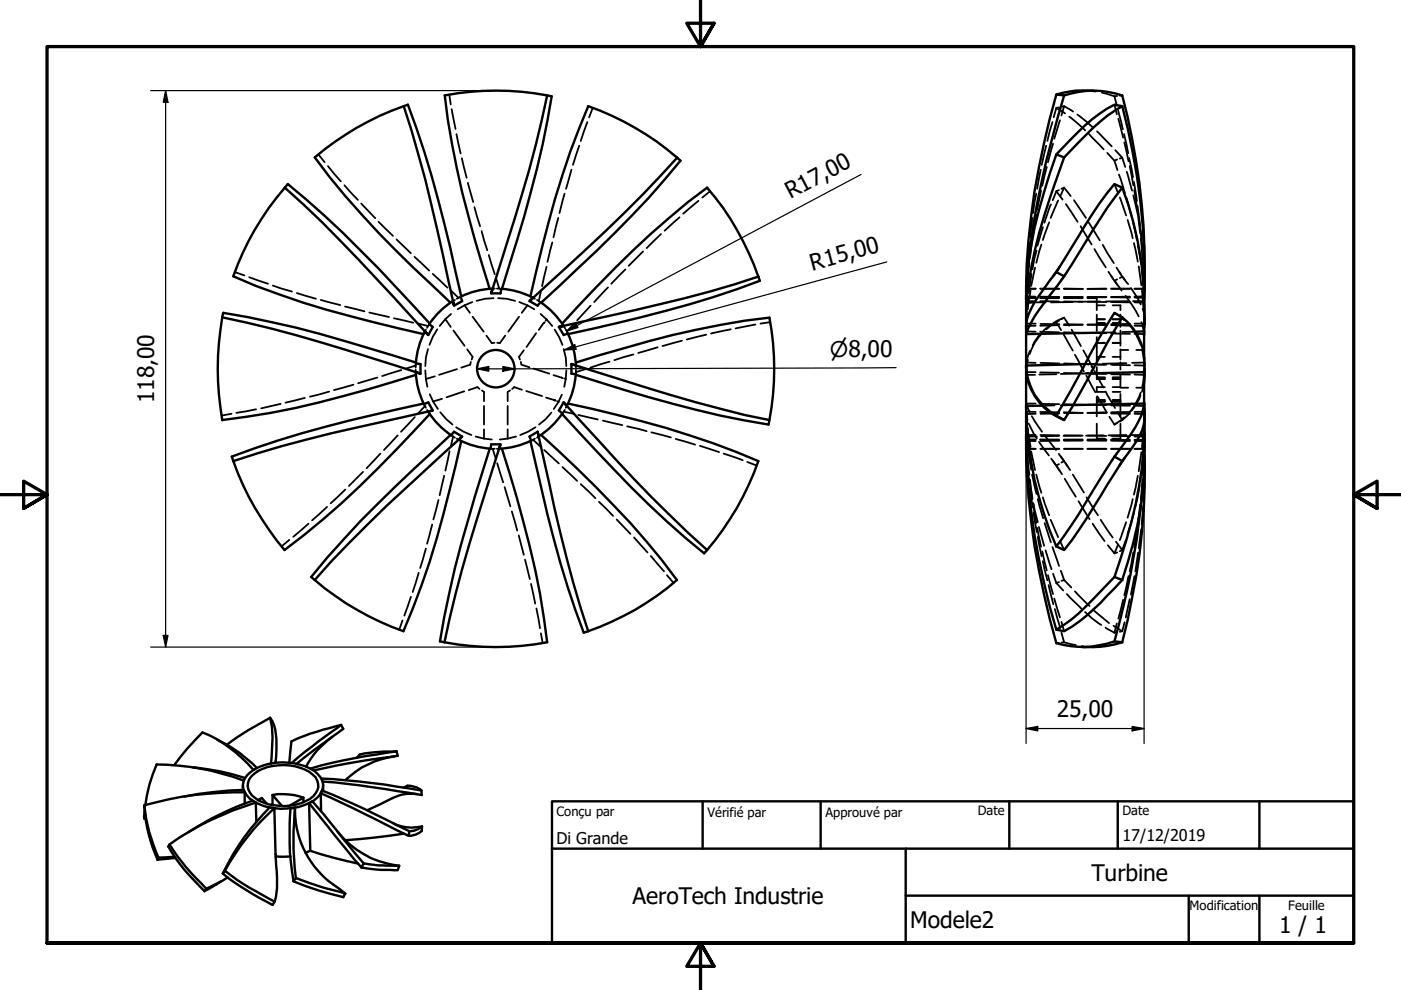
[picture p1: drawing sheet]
<svg xmlns="http://www.w3.org/2000/svg" width="297mm" height="210mm" viewBox="0 0 297 210" stroke-linecap="round" stroke-linejoin="round" font-family="sans-serif">
<defs><g id="words">
<g font-size="4.8">
<text x="167.6" y="42.3" transform="rotate(-28 167.6 42.3)">R17,00</text>
<text x="172.2" y="57.4" transform="rotate(-15 172.2 57.4)">R15,00</text>
<text x="32.7" y="85.5" transform="rotate(-90 32.7 85.5)">118,00</text>
<text x="224.1" y="152.1">25,00</text>
<text x="134.1" y="191.7">AeroTech Industrie</text>
<text x="231.4" y="186.7">Turbine</text>
<text x="193" y="196.7">Modele2</text>
<text x="271.2" y="197.8">1 / 1</text>
</g>
<text font-size="4.6" x="176" y="75.6">⌀8,00</text>
<g font-size="3.4">
<text x="118" y="178.9">Di Grande</text>
<text x="238" y="178.3">17/12/2019</text>
</g>
<g font-size="2.7">
<text x="118" y="172.9">Conçu par</text>
<text x="150" y="173.1">Vérifié par</text>
<text x="175" y="173.1">Approuvé par</text>
<text x="207.3" y="172.9">Date</text>
<text x="238" y="172.9">Date</text>
<text x="252.2" y="193">Modification</text>
<text x="273.1" y="193">Feuille</text>
</g>
</g></defs>
<g fill="none" stroke="#000" stroke-width=".38">
<path d="M229.6 19.2l2.7 .2M233.6 19.7l2.7 .7M67.5 32.7l1.3 1.7M69.5 35.2l2.8 3.3M73 39.3l2.9 3.1M95.2 20l.4 2.1M95.8 23.1l.8 4.2M96.8 28.4l.9 4.1M97.9 33.6l1 4.1M99.2 38.8l1.1 4M121.2 36l-1.2 4M122.8 30.9l-1.3 4.1"/>
<path d="M124.5 25.9l-1.4 4M125.7 22.9l-.8 2M220.7 36l-.8 4M221.8 30.9l-.9 4.1M221.9 35.4l-.9 4M223.1 25.9l-1 4M223.3 30.5l-1.1 3.9M224 22.9l1.8 1.1M224 22.9l-.6 2M224.5 22.8l-.5 .1M224.7 25.5l-1.2 3.9M225.6 22.5l1.9 1.2"/>
<path d="M225.6 22.5l-.6 2M225.6 39.8l-.8 1.8M225.6 39.8l1.4 1.8M225.6 39.8l-.6 .2M225.6 22.5l-.6 .1M226.7 24.7l3.4 3M228.4 24.3l3.4 2.8M230.9 28.4l3.1 3.3M232.6 27.8l3.1 3.2M234.8 32.4l1.5 1.7M236.3 39l.7 1.9M236.3 22.2l.5 2"/>
<path d="M236.3 20.4l.5 2M236.3 34.1l.6 1.9M236.5 31.8l1.4 1.6M236.9 33.8l-.6 .3M236.9 20.4h-.6M237 23.4l1.1 4M237.1 25.2l1 4M237.2 37l1.3 3.9M237.9 33.4l.7 2M237.9 33.4l-.5 .2M237.9 20.2l-.5 .1M238.3 28.4l.9 4.1"/>
<path d="M238.4 30.2l.9 4M238.9 36.4l1.1 4M239.4 33.5l.8 4.1M239.5 35.2l.8 4.1M240.4 38.6l.6 4M49.8 57.7l2 .7M52.8 58.8l4 1.4M76.6 43.2l3 3.1M80.3 47l3 3M84.1 50.8l3 2.9M87.9 54.5l3.1 2.9M91.8 58.1l3.1 2.9"/>
<path d="M100.6 43.9l1.2 4.1M102.1 49l1.2 4.1M103.6 54.1l1.3 4M105.2 59.2l.7 2M115.9 56.6l-1 4.1M117.1 51.4l-1 4.1M118.4 46.2l-1.1 4.1M119.7 41.1l-1.1 4.1M132.6 57.1l-3 3.1M136.3 53.3l-3 3.1M140.1 49.6l-3 3M144.1 46.1l-3.2 2.8"/>
<path d="M148.1 42.6l-3.3 2.7M150.6 40.5l-1.7 1.4M217.7 59.7l-.1 1.4M217.9 56.6l-.2 4.1M217.9 56.8l-.1 1.5M218.2 55.7l-.3 4.1M218.2 51.3l-.3 4.2M218.7 58.1l-.6 4M218.9 50.6l-.5 4M218.9 46.2l-.5 4.1M219.5 56.7l-.9 3.9M219.7 45.5l-.6 4.1"/>
<path d="M219.7 41.1l-.7 4.1M219.8 53.1l-.9 4M220.7 40.4l-.8 4.1M220.8 51.9l-1.1 3.8M221.1 48.2l-1.1 3.9M222.4 47.2l-1.3 3.7M222.8 43.3l-1.4 3.9M224 40.5l-.8 2M224 40.5l1.3 1.8M224.3 42.5l-1.5 3.7M224.5 40.3l-.5 .2M225.4 58.9l-.5 .6"/>
<path d="M226 43.3l2.5 3.7M226.3 57.6l-.4 .6M227.7 42.5l2.6 3.7M229.1 48l2.4 3.9M230.8 47.2l2.4 3.8M232 52.8l2.4 3.9M233.8 51.9l2.4 3.9M235 57.6l1.3 1.9M236.3 59.5l1.5 2.1M236.5 59.7l.4 .7M236.7 56.7l1.2 1.9M236.9 59.2l-.6 .3"/>
<path d="M237.3 57.6l.4 .6M237.4 41.9l1.4 3.8M237.9 58.6l1.3 1.6M237.9 58.6l-.5 .4M238.1 58.8l.4 .6M238.8 41.9l1.1 4M239.1 46.6l1.1 3.9M240.2 46.8l.8 4.1M240.3 41.4l.9 4.1M240.4 51.5l.8 4M240.5 40.3l.6 4.1M241.2 43.7l.5 4.1"/>
<path d="M241.2 45.4l.5 4.1M241.2 51.9l.7 4.1M241.4 46.5l.7 4.1M241.4 56.5l.6 4M241.8 48.8l.4 4.1M241.9 50.5l.3 4.1M242.1 57l.3 4.1M242.3 51.7l.3 4.2M242.3 55.7l.1 4.1M242.3 54l.1 4.1M242.5 59.2l.1 2h-2.1M242.6 56.9l.1 2.1"/>
<path d="M242.7 57.1l-.1 1.7M57.8 60.6l4.1 1.2M62.9 62.1l4.1 1.2M68 63.6l4.1 1.1M73.2 65l4.1 1M78.3 66.3l4.2 .9M83.5 67.5l4.1 .9M85.1 78.5l-4.1 1.2M88.1 77.3v.2l-2 .6M88.1 77.5v.4M88.1 78.4v.5M88.2 77.1l-.1 .1"/>
<path d="M88.7 68.6l2 .5M90.2 78.5l.1 1.9M90.3 69.9l-.2 .4M90.7 74l-.4 1.8-.1 1.8M90.7 69.1l-.1 .4M90.9 69l-.2 .1M91 68.7l-.1 .2M92.2 79.8l-1.9 .6M92.7 69.8l-.9 1.6-.7 1.7M94.4 67.7l-1.2 1.4M94.4 67.7l1.2 1.6M95.6 66.6l-1.2 1.1"/>
<path d="M95.7 61.7l1.5 1.5M96.1 70.1l2.4 3.2M96.5 63.6l-.5 .3M96.9 78.3l-3.8 1.2M97.3 63.1l-.5 .2M97.7 62.9l-.2 .1M98.5 64.7l-1.5 .9M98.5 64.7l1.1 1.6M99.1 74.1l1.1 1.6-.2 .5M99.8 76.7l-.1 .6-1.9 .6M100.1 64l-1.6 .7M100.2 67.2l2.4 3.1"/>
<path d="M103.1 71.2l1.2 1.5h.5M104.5 61.2h.4M104.6 63.2l-1.7 .1-1.9 .5M105.3 61.2h.7M105.6 63.2l1.8 .1 1.8 .5M106.1 61.2h.2M107.1 71.2l-1.1 1.5h-.6M110 67.2l-2.2 3.1M110.1 64l1.7 .7M110.4 76.7l.2 .6 1.7 .6M111.1 74.3l-1.1 1.4 .2 .5M111.8 64.7l1.5 .9"/>
<path d="M111.8 64.7l-1.2 1.6M113 63.2l.4 .1M113.1 78.1l3.4 1.1M113.7 70.6l-2.1 3M113.9 63.6l.3 .3M114.2 63.9h.2M114.5 64h.1M114.6 66.6l1.3 1.1M114.7 61.8l-.5 2.1M115.5 68.3l-1.3 1.6M115.9 67.7l-.2 .3M115.9 67.7l1.2 1.4"/>
<path d="M117.3 79.5l2 .7M117.6 69.9l1 1.6 .7 1.6M119.5 74l.5 1.8 .1 1.8M119.5 69.1l.3 .4M120 69.9l.2 .4M120.1 78.5l-.1 1.9M120.2 70.3l.1 .2M120.3 70.6l.1 .1M121.6 68.7l-1.4 1.6M122.1 77.5v.4M122.1 78.4v.6M122.1 79.2v.1"/>
<path d="M124.1 78.3l-2 .6M125.2 64.8l-2.8 3.1M128.9 60.9l-2.9 3.1M129.2 76.7l-4 1.2M134.3 75.2l-4.1 1.2M139.4 73.6l-4.1 1.2M144.6 72.2l-4.1 1.2M149.7 71l-4.1 1M154.9 69.8l-4.2 .9M160.1 68.8l-4.1 .8M163.3 68.3l-2.1 .3M217.6 61.2h2"/>
<path d="M217.6 63.2h2M217.6 63.9h2M217.6 63.5v.4M217.6 69.7v.6M217.6 78.2v.7M217.6 70.3h2M217.6 78.9h2M217.6 68.6h2M217.6 62.8l2 .1M217.6 62.8v.4M217.6 68.6v.6M217.6 76.9v.7"/>
<path d="M217.6 76.9h2M217.6 79.5h1.9M217.6 61.8v2.1M217.6 68.2v2.1M217.6 68.7v1.1M217.7 60.8l-.1 2M217.8 66.6l-.2 2M217.8 66.6l-.1 1.1M217.9 76.3l-.2 1-.1 1.6M218 63.2l-.3 4M218.4 74.4l-.8 2.5M218.5 61.6l-.6 4"/>
<path d="M219.3 64.1h2.4M219.6 69.1h-2M219.6 63.1l-2 .1M220.5 61.2h4M220.5 63.2h4M220.5 63.9h4M220.5 70.3l4 .2M220.5 79h4M220.6 61.2h4M220.6 62.9l4 .1M220.6 68.7h4M220.6 76.9l4 .2"/>
<path d="M220.9 70.7a10.1 10.1 0 0 0-2.6 4.4M222.2 69.3a10.1 10.1 0 0 0-3.3 4M224 68.3l-2.1 1.5M224 79.3l-3.7 .1M224 68.3l1 1.7M224.5 68.9l-4 .2M224.5 63l-4 .1M224.5 68l-.5 .3M225.5 70.8l2 3.5M225.6 63.2h4M225.6 63h4M225.6 61.2h4"/>
<path d="M225.6 63.9l4 .1M225.6 70.5l4 .1M225.6 79.1l4 .1M225.6 67.3l-2.3 1.2M225.6 68.7l4 .1M225.6 77.1l4 .1M225.6 67.3l-.6 .4M225.6 67.3l1.1 1.8M227.2 69.9l2 3.5M227.5 64l-4.7 .1M227.9 75.2l1.9 3.6M228.5 79.2l-3.6 .1"/>
<path d="M229.6 68.9h-4M229.7 74.3l1.9 3.5M230.1 77.2l.7 .1M230.3 79.6l1.9 3.6M230.6 63.2h1.9v.5M230.6 63h4M230.6 64h4M230.6 68.9h4M230.6 70.6h4M230.6 77.2l4 .1M230.6 79.2l4 .1M230.8 79l-.7 .2"/>
<path d="M231.3 79.2h-1.9M231.4 77.7l.4 .6M231.8 78.1l-.4 .5M232 78.6l1.9 3.5M232.5 68.6h1.8M232.5 67.7h1.8M232.5 68.5h1.8M232.5 77.8v2.6h1.8M232.5 64.2v1.6M232.5 66.7v3.5M232.5 71.5v5.1M232.5 64.7h1.8"/>
<path d="M232.5 77.3h1.8M232.5 75.7h1.8M232.5 72.7h1.8M232.5 77.1l-2.4 .1M233.3 63.9l-4.7 .1M234.6 61.2h-4h4M234.6 68.7l-4 .1M235.6 61.2h4M235.6 63l4 .1M235.6 64l4 .1M235.6 68.9l4 .2M235.6 70.7l4 .1"/>
<path d="M235.6 77.3l4 .1M235.6 79.3l4 .1M235.9 77.3h1.7v1M235.9 68.6h1.7M235.9 67.7h1.7M235.9 68.5h1.7M235.9 64.7h1.7v1.1M235.9 75.7h1.7M235.9 72.7h1.7M236.3 66.3l2 1.6M236.5 70.5h-2.8M237.6 79.3v1.1h-1.7h1.7v1.6"/>
<path d="M237.6 66.7v2.6M237.6 70.1v3.2M237.6 74.1v2.1M237.6 76.8v.5M237.6 74.2h1.6M238.6 62.7l1.3 1.8 1.5 2.6M238.8 77l-5 .1M239.1 63.9h-4.7M239.3 68.7a12.1 12.1 0 0 1 2.6 4.4M239.6 68.7h-4M239.6 62.9l-4 .1M239.8 61.1l2.1 3.5"/>
<path d="M240.2 63.9h2.4M240.5 61.2h2.1v.6M240.5 63.1l2.1 .1M240.5 64.1l2.1 .1M240.5 69.1h2.1M240.5 70.8h2.1M240.5 77.4l2.1 .1M240.5 79.4l2.1 .1M240.7 70.3l-2.8 .1M240.9 74.2h1.7M242 68.3l.6 2.5M242.1 61.5l.3 4.1"/>
<path d="M242.2 74.3l.4 2.6h-2.6M242.3 65.5l.4 2M242.4 62.1l.2 2.1M242.5 66.6l.1 2h-2.1M242.5 60.8l.1 2M242.6 62.8v.1M242.6 64v.2M242.6 70.7v.1M242.6 79.3v.2M242.6 79.5l-.4 2.5M242.6 62.3v3.1M242.6 67.1v1.8"/>
<path d="M242.6 69.1v.5M242.6 69.9v1.1M242.6 75.2v.6M242.6 76.4v.7M242.6 77.1v.7M242.6 78.3v.6M242.6 62.8l-2.1 .1M242.6 62.8v.7M242.6 60.5v1.7M242.6 68.9l.1-.3-.1 .8M242.6 63v.6M242.6 77.9l.1 .3"/>
<path d="M242.7 61.6l-.1 .7M49.1 87.7l-2.1 .4M54.3 86.8l-4.2 .7M59.5 85.6l-4.1 1M64.6 84.4l-4.1 1M69.8 83l-4.1 1.1M74.9 81.6l-4.1 1.1M80 80l-4.1 1.3M80.6 96.2l-2.9 3.1M84.3 92.3l-2.9 3.1M87.9 88.4l-2.9 3.1M89.9 85.7v.1"/>
<path d="M90 86l.1 .1M90.1 86.1l.2 .4M90.1 86.1l-1.5 1.6M90.3 80.4l.3 1.6M90.6 86.9l.1 .4M91.1 83.6l.7 1.5 1 1.6M93.3 87.4l1.3 1.4 1.3 1.2M93.7 84.6l-1.9 .5M95.3 95.7l-.9 4.1M95.6 92.3l.2 .1M95.9 92.5l.2 .1M96.1 92.6l.4 .2"/>
<path d="M96.1 92.6l-.5 2.1M96.7 90.6l1.6 .9 1.6 .7M96.8 93l.4 .3M98.4 83l-3.7 1.2M100.8 92.6l1.8 .4 1.7 .2M101.7 82.5l-.5-.4-1.8 .6M102.2 82.8l.4 .3v2M102.6 86.1v3.9M102.6 91v2M104 95.2h.1M104.3 95.2h.6M104.5 95.2l.6 2"/>
<path d="M105.3 95.2h.6M105.4 98.2l1.3 4.1M107.6 93l-1.6 .2M107.6 86.1v3.9M107.6 91v2M108.1 82.8l-.5 .3v2M108.6 82.5l.4-.4 1.7 .5M109.4 92.6l-1.8 .4M111.6 82.9l3.3 1.1M112.8 93.4h-.2M113 93.3h-.1M113 93.3l1.6 1.4"/>
<path d="M113.4 93l-.4 .3M113.5 90.6l-1.5 .9-1.7 .7M114.2 92.6l-.3 .2M115.4 95.4l3.1 2.9M115.8 84.3l1.7 .5M116.9 87.5l-1.2 1.4-1.4 1.1M117.5 84.9h.3M118.1 85.1l.3 .1M118.4 85.2l-1 1.5M119.1 83.7l-.7 1.5M119.3 99l3.1 3M119.3 87.5v.2"/>
<path d="M119.5 87.3l-.1 .1M119.5 87.3l2.1 .4M119.6 80.2l.4 .2M119.8 86.9l-.3 .4M120 80.4l-.4 1.6M120.2 86.1l-.2 .4M122.6 88l4.1 .9M127.8 89.2l4.2 .9M133 90.4l4.1 1M138.1 91.7l4.1 1M143.3 93.1l4.1 1.2M148.4 94.5l4.1 1.4"/>
<path d="M153.4 96.2l4.1 1.4M158.4 98l2.1 .7M217.6 87.3l.3 1.7M217.6 93.2h2M217.6 86.1v.5M217.6 86.7v.6M217.6 92.6v.7M217.6 87.3h2M217.6 93.3h2M217.6 93.3v2M217.6 86.6v1.1M217.6 85.6l.7 1.7"/>
<path d="M217.6 85.6v.5M217.6 87.2v.6M217.6 92.2v.4M217.6 93.2v.3M217.6 85.6h2M217.6 92.2h2M217.6 93.5h2M217.6 87.8l.2 2M217.6 93.5l.1 2.1M217.6 92.2l.3 2.1M217.7 96.4l.4 4.1M217.7 88.7l.1 1"/>
<path d="M217.9 96.6l.3 4.1M217.9 98.3l.3 4.2M217.9 90.8l.6 4M217.9 95.4l.7 4.2M217.9 92.6h1.9M218.1 89.8l1.2 2.4 .5 .7M218.6 95.7l.9 4M218.8 88.2l2.1 3.3M219.6 95.2h-2l.1 2.1M219.6 87.7l-2 .1M220.3 93.7l2.1 2.9M220.5 93.2h4"/>
<path d="M220.5 87.3l4 .1M220.5 93.3h4M220.6 95.2h4M220.6 85.6l4 .1M220.6 92.2l4 .1M221.5 92.3l2.4 3.1M222.9 97.3l1.1 1.4M223.3 97.8l.4 .7M223.6 86h-2.6M224 98.7l1.2 1.9M224.2 99.1l.5 .7M224.5 96.2l1.1 1.6"/>
<path d="M224.5 92.4l-3.8 .1M224.5 98.4l-.5 .3M224.6 93.4l-4 .1M224.6 87.7h-4M224.9 96.8l.5 .7M225.6 93.2h4M225.6 87.4l4 .1-4 .1M225.6 93.3l4 .1h-4M225.6 95.2h4M225.6 85.7l4 .1M225.6 92.3l4 .1M225.6 97.8l-.6 .3"/>
<path d="M225.6 97.8l1.3 1.9M225.9 98.1l.4 .7M227.6 85.9l-2.7 .1M229.3 92.4h-3.8M230.6 95.2h4M230.6 93.2h4M230.6 85.8l4 .1M230.6 92.4h4M232.5 89.8v3.2h1.8M232.5 84.8h1.8M232.5 84.9h1.8M232.5 80h1.8"/>
<path d="M232.5 85.2h1.8M232.5 84.1v4.2M232.5 85.1h1.8M232.7 84l2 3.5M234.1 92.3l-3.8 .1M234.3 82.1h-1.8v1h1.8M234.4 83l2 3.5M234.6 87.4l-4 .1 4 .1M234.6 93.3l-4 .1h4M235.2 88.4l1.1 1.6M235.6 95.2h4M235.6 86h4"/>
<path d="M235.6 87.7h4M235.6 92.4l4 .1M235.6 93.4l4 .1M235.9 93l1.7 .1M235.9 84.8h1.7M235.9 84.9h1.7M235.9 80h1.7M235.9 85.2h1.7M235.9 85.1h1.7M235.9 83.1h1.7M235.9 82.1h1.7M236 97.2l-.4 .6"/>
<path d="M236.9 96l-.4 .6M236.9 89.7l-.6 .3M236.9 87.3l1 1.8M237.6 83.5v4.8M237.6 89.8v3.2M237.6 93.1l-2 .1M237.6 82.2h1.6M237.9 89.1l-.5 .3M238.3 88.5l-2 1.5M238.8 92.2l-3.8 .1M239.3 87.8l-1.4 1.3M239.6 93.3h-4"/>
<path d="M239.6 87.3l-4 .1M239.8 92.2h1.9M240.5 95.2h2.1M240.5 86l2.1 .1M240.5 87.7l2.1 .1M240.5 92.6h2.1M240.5 93.5h2.1l-.1 2.1M240.5 93.3h2.1M240.9 82.2h1.7M241.8 83.9l-.8 1.7-1.1 1.5M241.9 83.2a12.1 12.1 0 0 1-2.6 4.4M242 95.9l-.6 4"/>
<path d="M242.4 97.1l-.6 4.7M242.4 98.8l-.2 4.9M242.4 96.6l-.1 4.1M242.4 90.8l-.3 4M242.6 87.7v.1M242.6 81.2l-.5 1.8M242.6 85.7v.4M242.6 86.6v1.6M242.6 89v.9M242.6 92.3v.1M242.6 92.5v.3M242.6 93v.9"/>
<path d="M242.6 94.5v.7M242.6 87.3h-2.1M242.6 93.1v.3M242.6 95.2l-.1 2.4M242.6 94.2v1.4M242.6 87.8l-.1 2M242.6 87.6l.1 .3M242.6 97.1l.1 1.4M242.6 93.6l-.1 2.3M242.7 87.8v.3M242.7 88.5v.4M242.7 94.8v.9"/>
<path d="M242.7 96.6v.8M242.7 99.3l-.1 2M61.3 114.5l-1.6 1.4M65.4 111l-3.2 2.8M69.3 107.5l-3.1 2.8M73.2 103.8l-3.1 2.9M77 100l-3 3M90.3 116.3l-1.2 4.1M91.6 111.2l-1 4.1M93 106l-1.1 4.1M94.2 100.9l-1 4.1M107 103.3l1.2 4.1"/>
<path d="M108.5 108.4l1.2 4.1M110 113.5l1.1 4.1M111.3 118.7l1 4.1M123.1 102.7l3.1 2.9M127 106.4l3 3M130.7 110.1l3 3.1M134.4 114l2.9 3.1M138 117.9l2.8 3.2M218.2 101.5l.7 4.1M218.4 101.7l.5 4.1M218.4 103.5l.5 4.1M218.8 100.6l1 4.1"/>
<path d="M219.1 106.8l.6 4.1M219.1 106.7l.9 4M219.1 108.7l.7 4.1M219.7 100.6l1.1 3.9M219.9 111.9l.8 4M220 113.8l.9 4.2M220 105.8l1.2 4.1M220.3 111.7l1.1 4M221 116.9l.9 4M221.1 105.4l1.3 3.9M221.1 119l1 4M221.5 110.9l1.3 4.1"/>
<path d="M221.7 116.7l1.2 4M222.8 110.2l1.5 3.7M223.1 116l1.4 4M224.8 114.8l.8 1.8M225.7 101.5l2.4 3.8M227.5 100.6l2.3 3.8M228.7 106.3l2.3 3.8M230.4 105.4l2.4 3.9M231.6 111l2.6 3.7M233.4 110.2l2.5 3.8M234.9 115.6l1.4 1.7M236.6 114.8l1.3 1.8"/>
<path d="M236.9 117.1l-.6 .2M237 115.5l-.7 1.8M237.9 116.6l-.5 .3M238.8 110.7l-1.4 3.8M238.8 114.4l-.9 2.2M240.2 105.8l-1.1 4M240.3 117.1l-.8 4M240.4 108.7l-1.3 4.6M241.1 112l-.6 4.1M241.2 100.9l-.8 4M241.3 117.2l-.6 3.9M241.6 103l-.9 4.6"/>
<path d="M241.7 106.9l-.5 4.1M241.9 112.2l-.5 4M242.1 104.9l-.2 2.5M242.2 101.8l-.3 4.1M242.4 107.3l-.3 3.9M242.6 102.3l-.2 4M85.3 131.5l-.7 2M87.1 126.5l-1.4 4M88.8 121.4l-1.3 4.1M112.6 123.8l.9 4.2M113.7 129l.8 4.2M114.7 134.3l.4 2.1"/>
<path d="M141.4 122l1.4 1.6M222.2 122l1.1 4M222.3 124.1l1 4M223.3 121.6l.7 2M223.5 126.9l1.2 4M223.6 129.1l1.2 4M224 123.6l1.4 1.6M224.5 136.3l-.5 .1M224.5 123.4l-.5 .2M224.9 121l.7 2M225 131.9l.6 1.9M225 134.1l.6 2.1"/>
<path d="M225.6 136.2l2.5 .6M225.6 136.2h-.6M225.6 123l-.6 .2M225.6 123l1.5 1.6M226.2 126l3.1 3.1M227.9 125.4l3.1 3.1M229.3 137l2.5 .2M230.1 129.8l1.4 1.3 2 1.4M231.8 129.3l3.3 2.8M234.4 133.1l1.9 1M236.1 132.7l1.8 1.1M236.8 132.2l-.5 1.9"/>
<path d="M236.9 134.1h-.6M237.9 133.8l-.5 .2M238.1 127.2l-1 4M238.4 131.9l-.5 1.9M239.3 122.1l-.9 4.1M239.5 127l-.8 3.9M240.5 122.1l-.7 4"/>
</g>
<g fill="#000">
<circle cx="217.6" cy="61.2" r=".19"/>
<circle cx="242.6" cy="68.6" r=".19"/>
<circle cx="242.6" cy="77.1" r=".19"/>
<circle cx="242.6" cy="61.2" r=".19"/>
<circle cx="117.5" cy="84.8" r=".19"/>
<circle cx="117.5" cy="84.9" r=".19"/>
<circle cx="119" cy="80" r=".19"/>
<circle cx="217.6" cy="95.2" r=".19"/>
<circle cx="242.6" cy="95.2" r=".19"/>
<circle cx="242.6" cy="93.5" r=".19"/>
<circle cx="242.6" cy="93.4" r=".19"/>
</g>
<!-- layer: Visible (ISO) -->
<g fill="none" stroke="#000" stroke-width=".51">
<path d="M231.8 19.2a20.3 20.3 0 0 0-7.8 .8l1.6 .2M60.4 39.8a346.4 346.4 0 0 1 26.7 27.2l3.7 4-.7-.7M60.4 39.8a58.2 58.2 0 0 0-10.9 18.8 174.2 174.2 0 0 0 29.9 9.8l10.4 2.4M60.4 39.8l.6-.8a238.6 238.6 0 0 1 26.5 25.7l3.6 3.9M85.6 22.5a311.9 311.9 0 0 1 9.5 37l1.2 5.3-.3-.9M85.6 22.5a59 59 0 0 0-18.9 10.9 192.3 192.3 0 0 0 24.9 27.1l3.9 3.7M85.6 22.5l.9-.3a240.2 240.2 0 0 1 10.1 35.4l1.2 5.2M116 20.2a319.6 319.6 0 0 1-10.2 36.7l-1.7 5.3 .4-1M116 20.2a58.5 58.5 0 0 0-21.7 0 211.3 211.3 0 0 0 9.5 41M116 20.2l1 .2a234.5 234.5 0 0 1-9 35.7l-1.6 5.1M143.6 33.4a334.8 334.8 0 0 1-27.3 26.7l-4 3.8 .7-.8a17 17 0 0 0-6.7-1.9M143.6 33.4a59.4 59.4 0 0 0-18.9-10.9 200.7 200.7 0 0 0-11 35.1l-1.2 5.2"/>
<path d="M143.6 33.4l.7 .7a219.6 219.6 0 0 1-21.7 22.8l-7.9 7.3M224 32.7a106.3 106.3 0 0 0-6.3 26.8l-.1 4.7 1.7-.1M224 20a154.3 154.3 0 0 0-6.4 41.2M225.6 33.4a138.9 138.9 0 0 0-7.6 27.1l-.4 3.7M225.6 20.2a19.2 19.2 0 0 1 12.3 0 141 141 0 0 1 4.8 36.9M225.6 20.2a194.2 194.2 0 0 0-7.7 36.6M237.9 39.8a75.2 75.2 0 0 1 4.7 31.2M237.9 22.5a139.6 139.6 0 0 1 4.7 40.3M237.9 39.8a159.7 159.7 0 0 0-10.6 16.2l-1.7 2.6M237.9 22.5a38.7 38.7 0 0 0-9.1 7.6l-3.2 3.3M237.9 22.5l-1.6-.3a33.3 33.3 0 0 0-9.2 7.3l-3.1 3.2 1.6 .7M237.9 39.8l-1.6-.8a103.8 103.8 0 0 0-9.2 13.7l-3.1 5 1.6 .9"/>
<path d="M160.8 58.6a314.7 314.7 0 0 1-36.9 9.5l-5.4 1.2 1-.2M160.8 58.6a59 59 0 0 0-10.9-18.8 192.3 192.3 0 0 0-27.1 24.9l-3.6 3.9M160.8 58.6l.3 .9a281.2 281.2 0 0 1-40.6 11.3M224 57.7l-2.6 3.5a19.4 19.4 0 0 0-3.7 6.7l-.1 2.9M224.7 56.6l-1.4 2M225.6 58.6l-4.1 5.5a21 21 0 0 0-3.9 6.7M242.7 59v2.6M47.1 67.3a62.7 62.7 0 0 0 0 21.8 217 217 0 0 0 41.1-9.6M47.1 67.3a391.1 391.1 0 0 1 42.1 11.9l-1.1-.3M47.1 67.3l.2-1a209.9 209.9 0 0 1 30.7 7.5l10.2 3.1M88.2 78.9a17 17 0 0 0 1.7 6.7M88.2 77.1l1 .1v2"/>
<path d="M90.1 70.3a17 17 0 0 0-1.9 6.7M91 68.7l.8 .6-1 1.7M96 63.8a17 17 0 0 0-5 4.9M97.7 62.9l.3 1-1.7 .9M104.4 61.2a17 17 0 0 0-6.8 1.7M106.3 61.2l-.2 1h-2M112.3 63.9l1.7 .9 .6-.8M114.6 64.1a17 17 0 0 1 4.9 5M118.5 69.3l1 1.7 .9-.3a17 17 0 0 1 1.7 6.8l-.9-.3M121.2 77.2l10.4 3.3a290 290 0 0 0 31.5 8.6M121.2 77.2v2l.9 .1M122.1 79.3a17 17 0 0 1-1.9 6.8"/>
<path d="M122.1 76.9l5.1-1.6a201.7 201.7 0 0 1 35.9-8 58.5 58.5 0 0 1-.2 22.7 237.4 237.4 0 0 1-35.7-8.9l-5.1-1.6M217.6 61.2v34M217.6 77.5a12.4 12.4 0 0 0 6.4 10.6M217.6 61.1v.1M230.1 77.2l-12.5 .3a12.3 12.3 0 0 0 8 11.6M231.3 79.2l11.3-.3v6.8M233.7 70.5l-16.1 .3M237.9 67.3a12.7 12.7 0 0 1 4.7 11.9M237.9 67.3l-3.1 5.4-7.5 13.7-1.7 2.7-1.6-1M237.9 67.3l-1.6-1-3.3 5.4-5.9 11-3.1 5.4M240.7 70.3h1.9v4.9M242.7 78.2l-.1 3"/>
<path d="M242.7 67.5v1.1M89.8 85.6a276.3 276.3 0 0 0-40.7 11.2l.4 1M89.9 85.7l.9-.4 1 1.7M90.7 87.3l1.1-.3-10.8 2.4a292.4 292.4 0 0 0-31.5 8.4M90.8 87.3a17 17 0 0 0 4.9 5M91.1 87.8a219 219 0 0 1-30.8 28.8 60.9 60.9 0 0 1-10.8-18.8M95.5 92.2l-7.8 7.3a212 212 0 0 0-21.7 22.8l.7 .7M95.6 92.3l.7-.8 1.7 1.1M97.8 93.5l-1.2 5.3a201.8 201.8 0 0 1-11.1 35 59.6 59.6 0 0 1-18.8-10.8M103.8 95.2a275.7 275.7 0 0 0-10.5 40.8l.9 .2M105.9 95.2l.2-1-3.3 10.5a290 290 0 0 0-8.6 31.5M106.1 94.2h-2l-.1 .9a17 17 0 0 1-6.8-1.9l.8-.6-8.1 7.4a296.2 296.2 0 0 0-23.2 23"/>
<path d="M106.4 95.2a217.9 217.9 0 0 1 9.6 41 58.9 58.9 0 0 1-21.8 0M112.5 93.5l1.2 5.2a252.8 252.8 0 0 0 10.1 35.4l.9-.3M112.6 93.4a17 17 0 0 1-6.8 1.7M114 91.5l-1.7 1.1 .3 .8M114.7 92.2a241.3 241.3 0 0 1 25.7 26.6l3.1 4.2a56.5 56.5 0 0 1-18.8 10.8M119.2 87.8l7.2 7.8a212 212 0 0 0 22.9 21.7l.6-.7M119.2 87.6a17 17 0 0 1-5 4.9l-.2-1 2.4 10.8a282.3 282.3 0 0 0 8.3 31.5M119.5 85.3l-1 1.7 .8 .7M120.2 86.1l-.7-.8 7.4 8.1a283 283 0 0 0 23 23.2M120.5 85.6a208.2 208.2 0 0 1 40.3 12.2 59 59 0 0 1-10.9 18.8M217.6 95.2a155.2 155.2 0 0 0 6.4 41.2 19.2 19.2 0 0 0 12.3-.4M217.6 95.2h.1"/>
<path d="M217.9 92.6h-.3a146.3 146.3 0 0 0 6.4 40.9M221 86l-3.4 .1a75.5 75.5 0 0 0 6.4 29.8M227.6 85.9l15-.3a16.5 16.5 0 0 1-3.8 7.8l-2.5 3.4M236.3 96.8l-7.7 12.4-4.6 6.7M236.3 96.8l1.6 1M237.9 97.8l-6.1 9.9a87.7 87.7 0 0 1-6.2 8.9l-1.6-.7M238.5 97l-1.2 1.8M241.7 92.2h.9a95.3 95.3 0 0 1-6.3 30.1M242.6 85.3a11.3 11.3 0 0 1-2.5 9.5l-2.2 3M242.6 89.9v2.4M242.7 94.8l-.1-3.3a73.3 73.3 0 0 1-3.5 27.6l-1.2 3.9M242.7 98.5a140.5 140.5 0 0 1-4.8 37.7"/>
<path d="M242.7 97.4v1.9M242.7 88.9l-.1 4.7M241.9 107.4a172.7 172.7 0 0 1-5.6 28.6M236.3 122.3l-4.8 5a33.5 33.5 0 0 1-7.5 6.2M236.3 122.3l1.6 .7M236.3 136l1.6 .2M237.9 123l-3.1 3.3a35.6 35.6 0 0 1-9.2 7.5l-1.6-.3M237.9 136.2a22.7 22.7 0 0 1-8.3 1M46 156.8a30 30 0 0 1 8.5 6M48.1 157.9a63.6 63.6 0 0 1 9.2-5.7 8.9 8.9 0 0 1 1.3 5.6l-.2 3.9 .1-.4M57.3 152.2l.4 1.9 .1 2.3-.3 5.5M70.4 156.2a18 18 0 0 0-5.5 6.3"/>
<path d="M72.3 153.7a123 123 0 0 0-10.5 8.1M72.3 153.7a61.4 61.4 0 0 0-10.5 3.5l-.5 4.5M72.3 153.7l.5 .8-5.8 4.2-4.1 3.3M84.1 159.3a134.5 134.5 0 0 0-18.3 3.7M84.1 159.3l.2 .9a184.9 184.9 0 0 0-17.8 3.2M84.1 159.3a40.1 40.1 0 0 0-7.8 .7l-.6 .6M30.5 173.2l.1 .4h.3M30.5 173.2l.3 .1M30.6 170.7a34.4 34.4 0 0 0 3 11.1l-.2 .5a32.2 32.2 0 0 1-2.8-11.6zM30.7 171.9l-.2 1.3M35.9 179a48 48 0 0 0 7.9 9.4l-.4 .5a40.5 40.5 0 0 1-7.7-9.4zM37 162.2a50.7 50.7 0 0 1 5.9-6.9 29.3 29.3 0 0 1 10.8 7.9"/>
<path d="M39.1 168.9a77.5 77.5 0 0 1 12.5-1.4l.3 .5v2.4M41 162.7a52 52 0 0 1 10.9 2.2M51.5 166.5v1M51.7 165.5a53.7 53.7 0 0 0-18.5-3.4 31.3 31.3 0 0 0-2.4 8.6M51.9 168a72.3 72.3 0 0 0-21.3 2.7M52.5 164.3a11.5 11.5 0 0 1 9.9-2.5 8.5 8.5 0 0 1 5.5 3 3.2 3.2 0 0 1-.7 4.3 11.6 11.6 0 0 1-9 2.3 9 9 0 0 1-5.9-2.8 3.1 3.1 0 0 1 .2-4.3zM53.3 164.6a9.7 9.7 0 0 1 8-2.3 8.7 8.7 0 0 1 5.6 2.5 2.86 2.86 0 0 1-.5 4 10.9 10.9 0 0 1-12.3 .4 2.97 2.97 0 0 1-.8-4.6zM54.2 170.2a63.1 63.1 0 0 0-18.3 8.8M54.4 174.3l-.2-4.1-.7-.4a67.4 67.4 0 0 0-13.6 6.6M54.7 169.6l.8-.4 1.1 1.2M57.8 168.6a13.1 13.1 0 0 1 6.5 .5M57.8 168.6l2 2.3"/>
<path d="M57.8 170.6v.1M57.8 170.6l-.3 .1M57.8 168.6v2M58.2 171.4a51.5 51.5 0 0 0-10.5 13.2M62.5 171.2a68.4 68.4 0 0 0 .2 15M64.3 169.1l-2.8 1.7M64.3 169.1v1M65.5 170.3l9.6 11.9 1.5 1.7M68 168.2l6.9 3.2 11.7 5.8M68.1 172l-.1-3.8 .3-.6a200.4 200.4 0 0 1 18.5 8.6M68.1 165.1a172.8 172.8 0 0 1 21.2 2.5M68.4 165.7a241.4 241.4 0 0 1 21 2.9l-.1-1"/>
<path d="M68.5 166.5v1.2M71.6 176.3a19.4 19.4 0 0 0 13 7.3M83.4 174.5a8.9 8.9 0 0 0 6.1 .7M83.6 160.4a19.4 19.4 0 0 0-10.4 5M85.6 167a2.75 2.75 0 0 1 2.8 0l.9 .6M85.7 176.8l-6.3 .8-6.2 .6M88.5 168.4a8.5 8.5 0 0 0-5.3 .8l-5.3 2.6M89.5 175.2a4 4 0 0 1-2.7 1M89.5 175.2l-.1 1a4.4 4.4 0 0 1-2.8 1l.2-1M37 181.6l-3.4 .2M37.2 181.9l-3.8 .4M46.8 186.9l-3.4 2"/>
<path d="M47.2 185.2a49.6 49.6 0 0 1 9.9-14l1.1 .2 .2 9.7 .3 4.9v2.3l-.5 2.9M47.7 184.6a62.3 62.3 0 0 0 10.5 6.6l-.4 .7a63 63 0 0 1-10.6-6.7zM48.3 186l-1.1 .7-3.4 1.7M58.4 181.6h3.2M62.2 186.9a61.1 61.1 0 0 1-.6-15.5l.9-.2a19.7 19.7 0 0 0 9.5 17.3l1.2 1M62.7 186.2a77.5 77.5 0 0 0 10.5 3.3l-.4 .7a65.5 65.5 0 0 1-10.6-3.3zM64.8 180.8l1-.4-.3-10.1 .7-.4 10.9 13.1M65.7 180.4l5.2 1.5 5 1.2M77.1 183a42.7 42.7 0 0 0 7.5 .6l-.3 .9a37.7 37.7 0 0 1-7.7-.6z"/>
<circle cx="105.1" cy="78.2" r="4"/>
</g>
<!-- layer: Cadre (ISO) -->
<path d="M148.5 -.1v10l-2.9-5h5.8l-2.9 5 2.9-5M0 104.9h10l-5-2.9v5.8l5-2.9-5 2.9M297 104.9h-10l5-2.9v5.8l-5-2.9 5 2.9M10 199.9v-190h277v190h-277h277M151.4 204.9l-2.9-5 2.9 5h-5.8l2.9-5v10" fill="none" stroke="#000" stroke-width=".7"/>
<!-- layer: Titre (ISO) -->
<path d="M117 169.9h170v30h-170zM117 179.9h170M149 169.9v10M174 169.9v10M192 179.9v20M214 169.9v10M237 169.9v10M267 169.9v10M192 189.9h95M252 189.9v10M267 189.9v10" fill="none" stroke="#000" stroke-width=".51"/>
<!-- layer: Cote (ISO) -->
<g fill="none" stroke="#000" stroke-width=".25">
<path d="M31.9 19.2h73.3M35.1 19.2l.5 2.5h-1zM35.1 19.2v118M182.6 37l-62.5 33.2M188 55.5l-68.4 18.7M101.2 78.2l2.4-.5v1zM106.6 77.7l2.6 .5-2.6 .5zM119.5 69.1l.8 1.5 .9 2.1M119.6 74.2l2.3-1.1 .3 1zM120.1 70.2l2-1.6 .5 .8zM190 77.9l-88.8 .3M217.6 95.2v62.4"/>
<path d="M242.6 85.7v71.9M31.9 137.2h73.2M34.6 134.7h1l-.5 2.5zM217.6 154.5l2.4-.5v1zM217.6 154.5h25M240 154l2.6 .5-2.6 .5z"/>
</g>
<g fill="#000">
<path d="M35.1 19.2l.5 2.5h-1z" fill-rule="evenodd"/>
<path d="M101.2 78.2l2.4-.5v1z" fill-rule="evenodd"/>
<path d="M106.6 77.7l2.6 .5-2.6 .5z" fill-rule="evenodd"/>
<path d="M119.6 74.2l2.3-1.1 .3 1z" fill-rule="evenodd"/>
<path d="M120.1 70.2l2-1.6 .5 .8z" fill-rule="evenodd"/>
<path d="M34.6 134.7h1l-.5 2.5z" fill-rule="evenodd"/>
<path d="M217.6 154.5l2.4-.5v1z" fill-rule="evenodd"/>
<path d="M240 154l2.6 .5-2.6 .5z" fill-rule="evenodd"/>
</g>
<use href="#words"/>
</svg>
